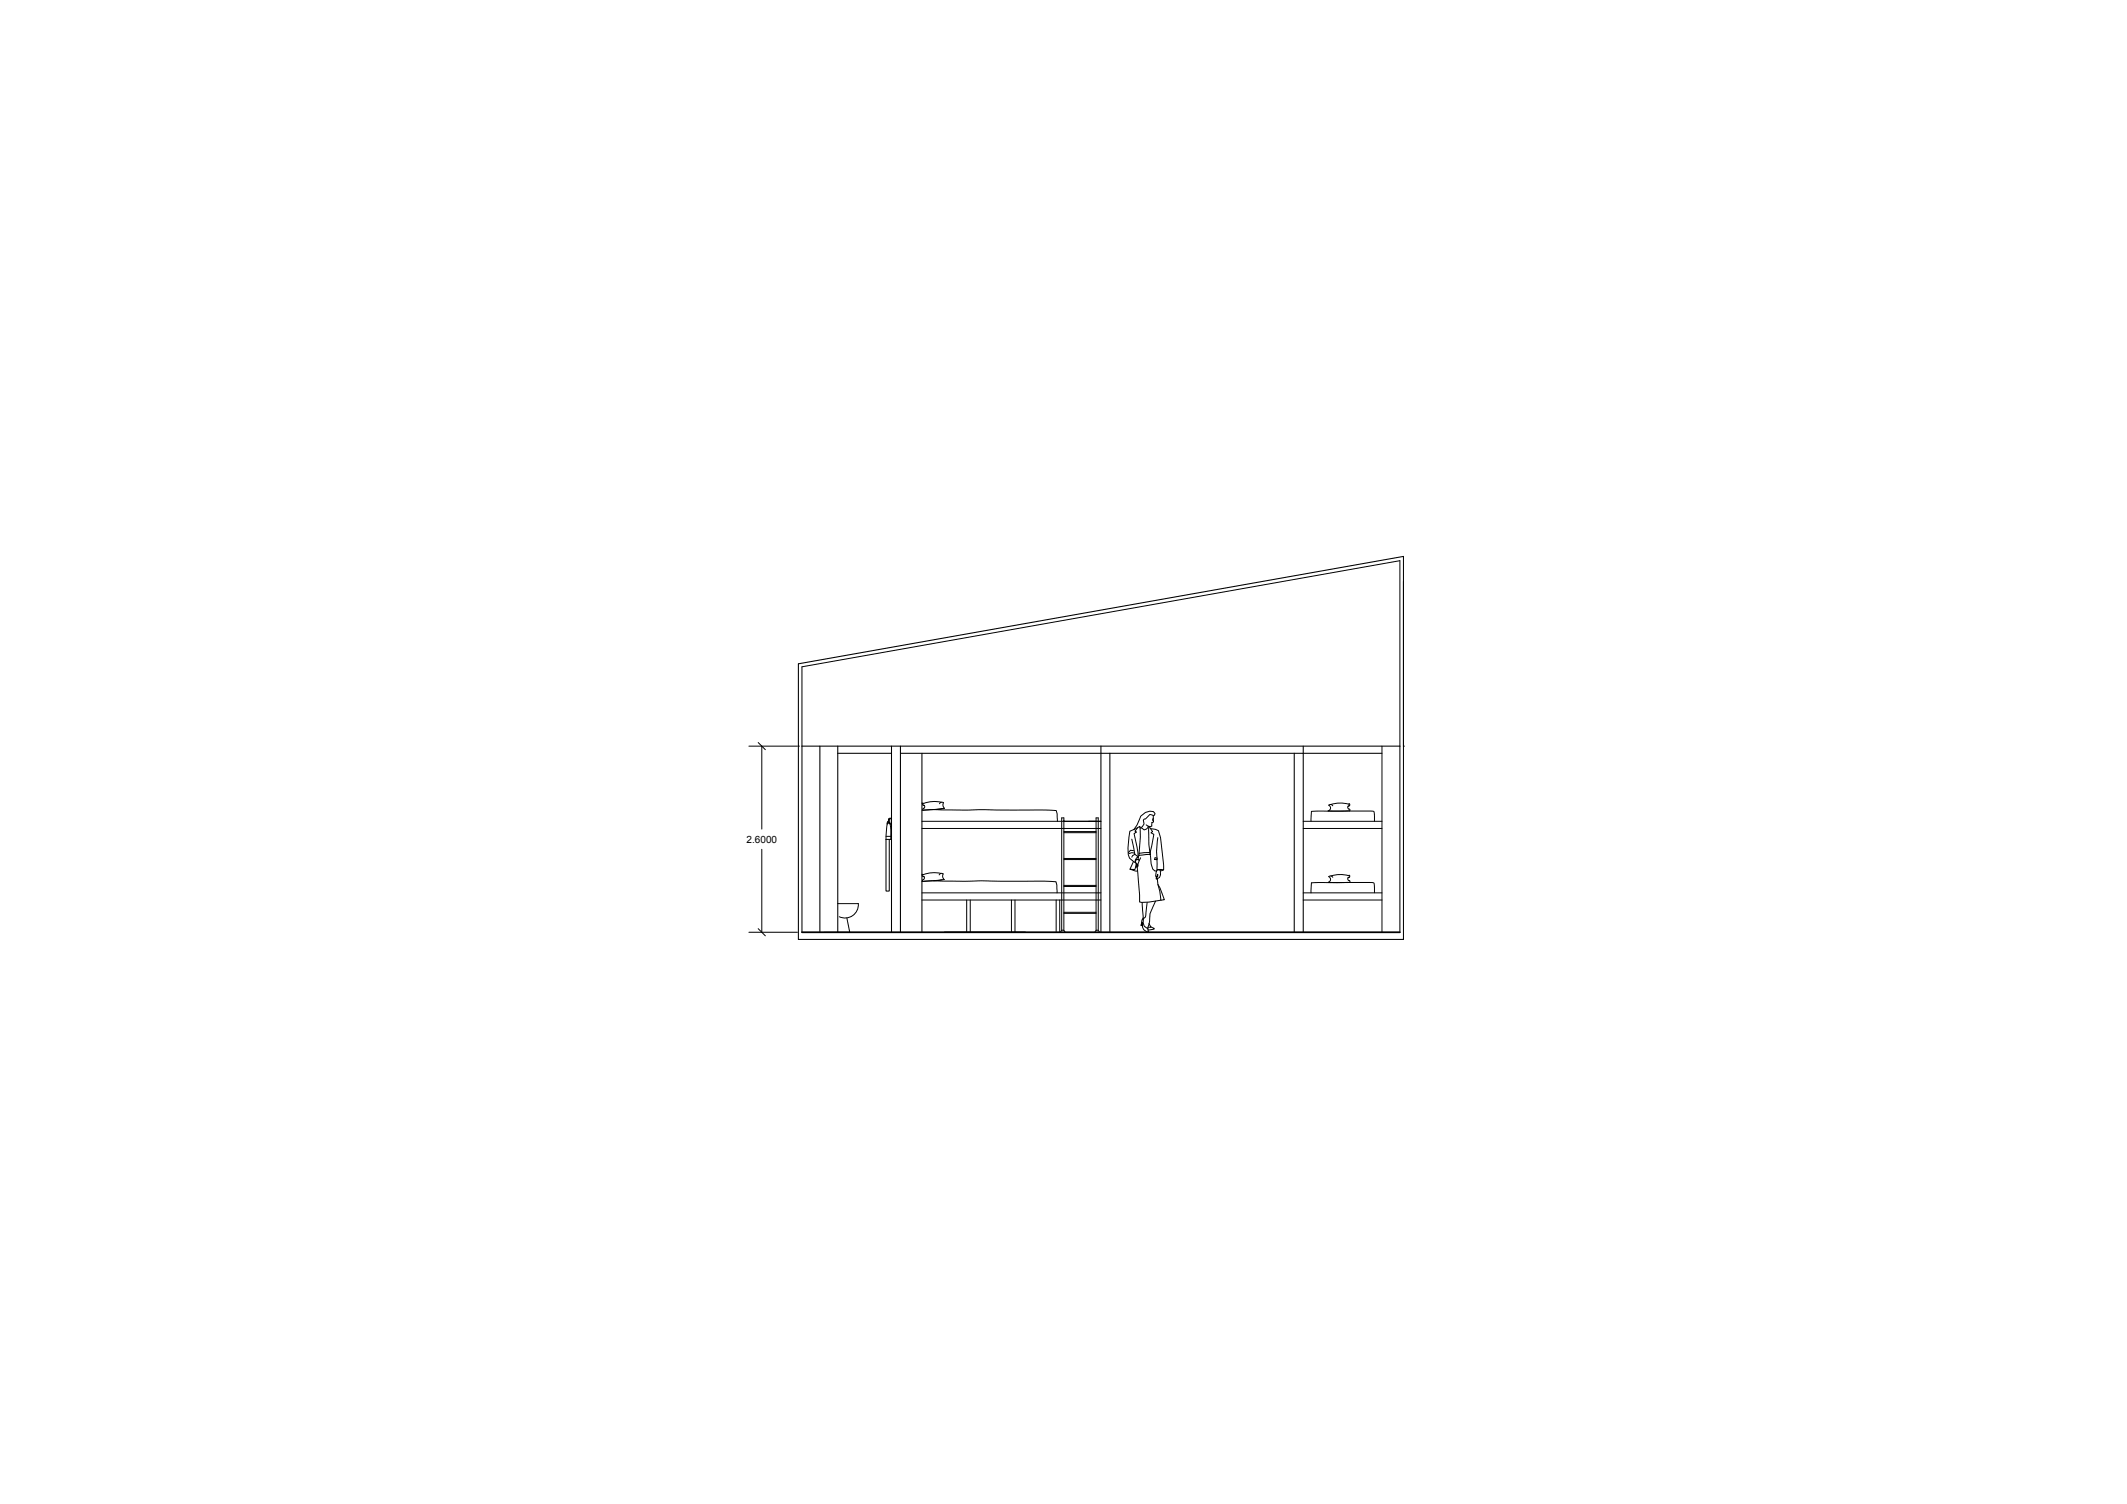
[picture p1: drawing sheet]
<svg xmlns="http://www.w3.org/2000/svg" width="594mm" height="420mm" viewBox="0 0 594 420" stroke-linecap="round" stroke-linejoin="round" font-family="sans-serif">
<defs><g id="words">
<text font-size="2.8" x="208.5" y="235.4">2.6000</text>
</g></defs>
<!-- layer: prospetto 1 -->
<path d="M224 260.4h167" fill="none" stroke="#000" stroke-width=".5"/>
<g fill="none" stroke="#000" stroke-width=".3">
<path d="M223 185.4l169-30v107h-169zM229 208.4v52M234 210.4h15M234 208.4v52M249 208.4v52M251.5 210.4h134.5M251.5 208.4v52M257.5 210.4v50M307.5 208.4v52M310 210.4v50M361.5 210.4v50M364 208.4v52"/>
<path d="M224 260.4v-52h167v52"/>
</g>
<g fill="none" stroke="#000" stroke-width=".28">
<path d="M392 162.4v46M223 208.4h.1M224 208.4v-22.1l167-29.7v51.8M386 208.4v52M392 208.4h.1M257.5 251.4h50M257.5 249.4h50M270 251.4v9M271 251.4v9M282.5 251.4v9M283.5 251.4v9M295 251.4v9"/>
<path d="M296 251.4v9M364 251.4h22M364 249.4h22"/>
</g>
<!-- layer: MURATURA sezioni - section wall -->
<path d="M263.8 260.4h22.6" fill="none" stroke="#000" stroke-width=".4"/>
<!-- layer: 0 -->
<path d="M209.2 208.4h13.5M211.8 207.4l2 2M212.8 208.4v23.2M212.8 237.3v23.1M257.5 229.4h50M257.5 231.4h50M364 229.4h22M364 231.4h22M211.8 259.4l2 2M209.2 260.4h13.5" fill="none" stroke="#000" stroke-width=".28"/>
<!-- layer: ARREDI attrezzature - furniture -->
<g fill="none" stroke="#000" stroke-width=".28">
<path d="M257.6 226.4l2.9-.2 34.2 .2h.3l.3 1v2M257.7 224.4v.5l.5 .1M262.4 224.5l.5-.4 .6 .2-.1 .6 .4 .9-6 .5-.1-.3a.57 .57 0 0 0 .6-.6 .57 .57 0 0 0-.6-.5M262.9 224.1a10.2 10.2 0 0 0-5.1 .3h-.3M263.3 225.9l-2.5 .3M297.1 229.4h9M297.1 232.6h9M297.1 232.3h9M297.1 239.8h9M372.2 225.1l-.5-.4-.6 .2a.83 .83 0 0 1 .5 .9 .83 .83 0 0 1-.6 .7M376.9 224.6v.4l-.4 .2M376.9 225a.58 .58 0 0 0-.5 .7 .58 .58 0 0 0 .6 .5v.3"/>
<path d="M377 226.5h-6.1M377 224.6h-.3a9.8 9.8 0 0 0-5 .1M383.9 229.4v-1.5a.87 .87 0 0 0-.1-1 .87 .87 0 0 0-.8-.3l-16.7 .1-.1 2.8M257.5 246.2l3.4-.2 33.7 .3h.3l.3 1v2.1M257.6 244.3v.4l.5 .2M257.6 244.7a.57 .57 0 0 1 .6 .6 .57 .57 0 0 1-.5 .6l.1 .3M262.3 244.4l.5-.4 .6 .1-.1 1 .4 .6-5.9 .5M262.8 244a10.5 10.5 0 0 0-5.1 .3h-.2M263.2 245.8l-2.5 .2M296.5 259.9v-31.4h.6v31.4M297.1 240.1h9M297.1 247.6h9"/>
<path d="M297.1 247.3h9M297.1 255.2h9M297.1 254.9h9M306.1 259.9v-31.4h.6v31.4M370.9 246.5h6.1M372.2 245.1l-.5-.4-.6 .2a.83 .83 0 0 1 .5 .8 .83 .83 0 0 1-.6 .8M376.9 244.5v.5l-.4 .2M376.9 245a.58 .58 0 0 0-.5 .6 .58 .58 0 0 0 .6 .5v.4M377 244.6l-.3-.1a10 10 0 0 0-5 .2M383.9 249.4v-1.6a.87 .87 0 0 0-.1-.9 .87 .87 0 0 0-.8-.4l-16.7 .1-.1 2.8M296.3 260.4a.59 .59 0 0 1 .5-.6 .59 .59 0 0 1 .6 .6M305.9 260.4a.59 .59 0 0 1 .5-.6 .59 .59 0 0 1 .6 .6"/>
</g>
<!-- layer: OR-SN -->
<path d="M234 252.4h5.7a3.7 3.7 0 0 1-5.3 3.7M236.5 256.4l.8 4h-7.2" fill="none" stroke="#000" stroke-width=".28"/>
<!-- layer: VESTIARIO -->
<path d="M247.5 234.5v14.4h.9v-14.4M247.5 233.6l1.3 .1M247.8 230.3l.4-.4 .4 .4M247.8 229.9l-.3 4.6M248.6 230.1l-.3-.3-.5 .2 .1-.4 .5 .2 .2 .5M248.6 230.3l.2 4.2h-1.3M249 229l-.2-.3-.3 .1v1.1M249 228.7h-.7l-.2 .9" fill="none" stroke="#000" stroke-width=".28"/>
<!-- layer: PERSONE -->
<g fill="none" stroke="#000" stroke-width=".28">
<path d="M316.1 234.4l.9 4.2 .9 .8M316.6 237.7l-.8-.2-.6 .7M316.9 238.3l-.8-.1-.8 .3M317 238.7l-.7 .3-.2 .5M317.7 231.3l-.7 .9 .4 .2-.6 .5 .7 3.6 .4 2.9M318.1 239l-.2 .9 .3 .4M318.1 238.4a31.7 31.7 0 0 0 .3-7.5l-2.8 1.3a14.6 14.6 0 0 0-.1 7.5l1.7 1.4-.2-.3 .1-.6 .4-.6 .4-.1M318.6 239.6l-.7 1.7-.1 .7-.3-.7 .8 10.6M320.7 230.9l-.5 .7-.6 .3-1.2-.7M320.8 230.9l.1 5 .3 2.2M321 231l.9 1.3-.4 .3 .8 .5-1 5.5M321.2 238.7l-3.1 .3 .1-.6 3-.2 .3 3.1 .5 1.5 .6 .5h.5l-.2 1.7 .3-.1 .2-.6-.1 .6-.4 .4v.3l.3-.2 1.1 6.1a17.1 17.1 0 0 1-6 .5"/>
<path d="M321.4 231.5l1.4 .2 .7 .4 .6 1.9 .9 7.7v1.3l-.9 .3M321.8 229.8l-.1 1-.4 .1-1.2-.5M322 229.3l.1-1.5-.9-.3-1.3 1.3h-.3l-.3 .3 .2 1.1-.9 1.1M322.1 229.2v.5l-.4 .1M322.1 228.6v.6M322.1 227.8l.4-.1 .1-.5-.5-.5a3.3 3.3 0 0 0-4 2.6l-.6 1.2-.8 1.3M322.6 239.6l.6 .1v.4h-.7zM323.4 234l-.4 3.8 .1 1.9M316.6 240.7l-1 2.1M317.3 241.3l-.3 1.6-1.4-.1 2.1 .6M317.4 241.4v.7l.2 .3M317.9 240.2l-.4-.2-.3 .5 .3 .8"/>
<path d="M318.9 258.4l.2-.7v.5l-.4 .3 .2-1.4 .6-.7a2.25 2.25 0 0 0 .8 2.9l.3-.1 .2 1.1-.2 .1M319 252.2l.3 4.4M319.1 258.2a1.7 1.7 0 0 0 1.5 2.1M320.4 252.1l-.4 3.7-.1 .4-.4 .3M320.9 258l.6 1h-.8M321.4 258.9l1 .5v.2l-1.8 .2M322.8 251.7l-.4 .8a9.7 9.7 0 0 0-1.3 5l-.5 1.7M323.1 243.3l.1-.3 .9 .1a1.89 1.89 0 0 1-.8 2.4M323.1 240.1v2.9h1.9M323.4 247.1l.6 .9 1.2 3.3-.9 .2"/>
</g>
<use href="#words"/>
</svg>
